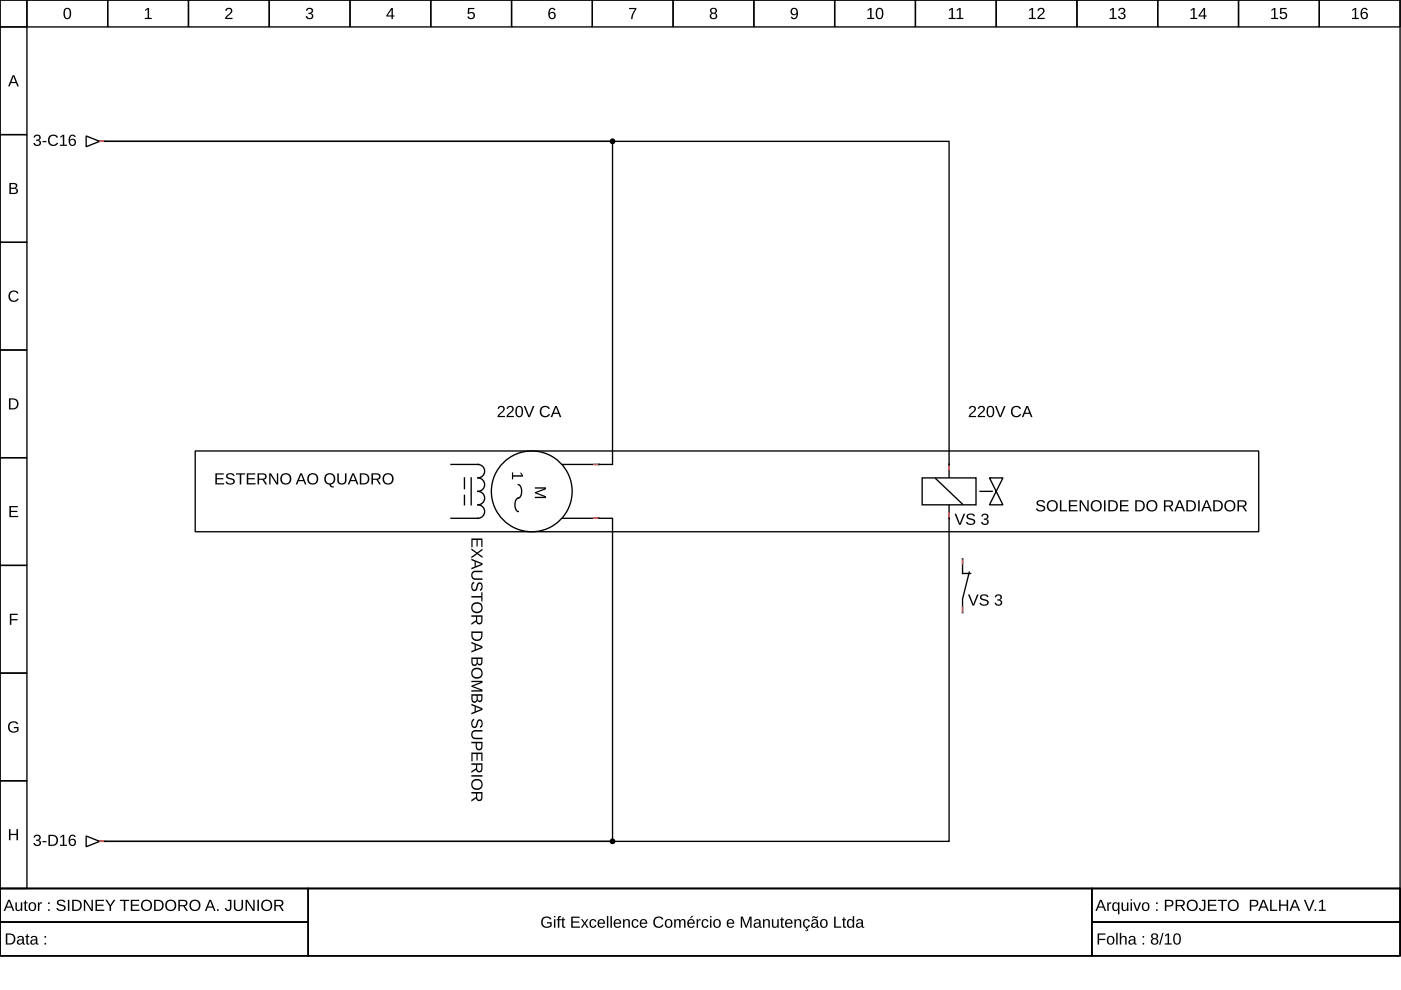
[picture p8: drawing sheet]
<svg xmlns="http://www.w3.org/2000/svg" width="297mm" height="210mm" viewBox="0 0 297 210" stroke-linecap="round" stroke-linejoin="round" font-family="sans-serif">
<g fill="none" stroke="#000" stroke-width=".29">
<path d="M0 0h296.8v188.4h-296.8zM0 0h5.7v5.7h-5.7zM5.7 0h17.1v5.7h-17.1zM22.8 0h17.2v5.7h-17.2zM40 0h17.1v5.7h-17.1zM57.1 0h17.1v5.7h-17.1zM74.2 0h17.1v5.7h-17.1zM91.3 0h17.2v5.7h-17.2zM108.5 0h17.1v5.7h-17.1zM125.6 0h17.1v5.7h-17.1zM142.7 0h17.1v5.7h-17.1zM159.8 0h17.2v5.7h-17.2z"/>
<path d="M177 0h17.1v5.7h-17.1zM194.1 0h17.1v5.7h-17.1zM211.2 0h17.1v5.7h-17.1zM228.3 0h17.2v5.7h-17.2zM245.5 0h17.1v5.7h-17.1zM262.6 0h17.1v5.7h-17.1zM279.7 0h17.1v5.7h-17.1zM0 5.7h5.7v22.8h-5.7zM0 28.5h5.7v22.9h-5.7zM18.3 28.8l2.8 1.2-2.8 1.1zM21.1 30h.9M0 51.4h5.7v22.8h-5.7z"/>
<path d="M0 74.2h5.7v22.8h-5.7zM0 97h5.7v22.9h-5.7zM41.4 95.6h225.5v17.1h-225.5zM95.6 98.5h5.7a1.43 1.43 0 0 1 1.5 1.4 1.43 1.43 0 0 1-1.5 1.4 1.43 1.43 0 0 1 1.5 1.5 1.43 1.43 0 0 1-1.5 1.4 1.43 1.43 0 0 1 1.5 1.4 1.43 1.43 0 0 1-1.5 1.4 1.43 1.43 0 0 1 1.5 1.5 1.43 1.43 0 0 1-1.5 1.4h-5.7M119.3 98.5h7.7M201.2 98.5v11.4M0 119.9h5.7v22.8h-5.7zM98.5 101.3v2.3M98.5 105v2M99.9 101.3v5.7M109.9 102.8a1.8 1.8 0 0 1-.4 3.1 1.89 1.89 0 0 0 .4 2.6M119.3 109.9h7.7"/>
<path d="M204.1 118.5v3.1h1.7M205.5 121.3l-1.4 5.7v2.9M0 142.7h5.7v22.8h-5.7zM0 165.5h5.7v22.9h-5.7zM18.3 177.2l2.8 1.2-2.8 1.1zM21.1 178.4h.9M0 188.4h296.8v14.3h-296.8zM0 188.4h65.4v7.1h-65.4zM0 195.5h65.4v7.2h-65.4zM65.4 188.4h166.1v14.3h-166.1zM231.5 188.4h65.3v7.1h-65.3zM231.5 195.5h65.3v7.2h-65.3z"/>
<circle cx="112.7" cy="104.2" r="8.6"/>
</g>
<g fill="#000">
<path d="M30.8 2.1l.5-.4h.3v2.1h.6v.2h-1.5v-.2h.6v-1.8l-.5 .4zM48 1.8a.76 .76 0 0 1 1.2 .2 .76 .76 0 0 1-.5 1.1l-.6 .7h1.2v.2h-1.6l.1-.4 .5-.5a.7 .7 0 0 0 .4-1.2l-.5 .1-.1 .3h-.3zM65.1 1.8a.69 .69 0 0 1 1-.1 .69 .69 0 0 1 0 1.1h-.2a.67 .67 0 0 1 .5 .9 .67 .67 0 0 1-1 .4l-.5-.5-.1-.2h.3a.48 .48 0 0 0 .7 .4 .48 .48 0 0 0 .2-.7l-.6-.1v-.3a.46 .46 0 0 0 .6-.2 .46 .46 0 0 0-.3-.6 .46 .46 0 0 0-.5 .4h-.3zM99.2 1.7h1.4v.2h-1.1v.8a.81 .81 0 0 1 1 .2 .81 .81 0 0 1-.1 1.1 .81 .81 0 0 1-1.1-.1l-.2-.4h.3a.53 .53 0 0 0 .8 .2 .53 .53 0 0 0 0-.8 .53 .53 0 0 0-.8 .1h-.3zM133.4 1.7h1.5l-.6 1.5-.2 .8h-.3l.1-.6 .7-1.5h-1.2zM2.1 61.9a1.18 1.18 0 0 1 1.8 .3l-.3 .1a.87 .87 0 0 0-1.3-.1 .87 .87 0 0 0 .1 1.3 .87 .87 0 0 0 1.3-.2l.3 .1a1.21 1.21 0 0 1-1.8 .4 1.21 1.21 0 0 1-.1-1.9zM2 107.3h1.8v.3h-1.5v.7h1.4v.3h-1.4v.8h1.5v.2h-1.8zM108.5 100.2h.3v.6h1.8l-.4-.6h.3l.4 .6v.3h-2.1v.5h-.3zM113.4 103.3h2.4v.4l-2.1 .8 2.1 .7v.4h-2.4v-.3h2.1l-2.1-.7v-.2l2.1-.8h-2.1zM2.1 130.1h1.7v.3h-1.4v.9h1.3v.2h-1.3v1h-.3zM2 153.2a1.23 1.23 0 0 1 1.9 .3l-.3 .1a.9 .9 0 0 0-1.3-.2 .9 .9 0 0 0-.2 1.2 1 1 0 0 0 1.5 .2v-.4h-.7v-.3h1v.8a1.29 1.29 0 0 1-1.8 .2 1.29 1.29 0 0 1-.1-1.9zM1.9 175.8h.3v1h1.3v-1h.3v2.3h-.3v-1h-1.3v1h-.3z"/>
<path d="M2.7 16h.3l1 2.3h-.3l-.3-.7h-1.1l-.2 .7h-.4zM2.9 16.2l-.5 1.2h.9z"/>
<path d="M13.8 1.8a.88 .88 0 0 1 1 .1 .88 .88 0 0 1 .3 1 .88 .88 0 0 1-.8 1.2 .88 .88 0 0 1-.8-1.2v-.7zM14 2a1.59 1.59 0 0 0 .1 1.8h.2a1.09 1.09 0 0 0 .4-1.5l-.3-.4z"/>
<path d="M83 1.7h.3v1.6h.3v.2h-.3v.5h-.3v-.5h-1.1v-.2zM83 2l-.8 1.3h.8z"/>
<path d="M116.6 1.8a.74 .74 0 0 1 1.2 .3l-.3 .1a.49 .49 0 0 0-.7-.3 .49 .49 0 0 0-.2 .6l-.1 .3a.77 .77 0 0 1 1.2 0 .77 .77 0 0 1-.1 1.2 .77 .77 0 0 1-1.1-.2l-.2-.5v-.8zM116.5 3.3a.5 .5 0 0 0 1 0 .5 .5 0 0 0-1 0z"/>
<path d="M150.7 1.8a.7 .7 0 0 1 1-.1 .7 .7 0 0 1 .1 1l-.2 .1a.69 .69 0 0 1 .4 .9 .69 .69 0 0 1-1 .4 .64 .64 0 0 1-.5-.6 .64 .64 0 0 1 .4-.7l-.3-.4zM150.8 2.3a.45 .45 0 0 0 .9 0 .45 .45 0 0 0-.9 0zM150.8 3.4a.5 .5 0 0 0 1 0 .5 .5 0 0 0-1 0z"/>
<path d="M167.8 1.9a.86 .86 0 0 1 1.1-.1 .86 .86 0 0 1 .3 1 .9 .9 0 0 1-.3 1.1 .9 .9 0 0 1-1.1 0l-.1-.3 .2-.1a.5 .5 0 0 0 .7 .3 .5 .5 0 0 0 .3-.6v-.3a.76 .76 0 0 1-1.2 .1 .76 .76 0 0 1 .1-1.1zM168 2a.54 .54 0 0 0 .1 .9 .54 .54 0 0 0 .8-.3 .54 .54 0 0 0-.5-.7z"/>
<path d="M184 2.1l.5-.4h.3v2.1h.6v.2h-1.5v-.2h.6v-1.8l-.5 .4zM186 1.8a.88 .88 0 0 1 1 .1 .88 .88 0 0 1 .3 1 .88 .88 0 0 1-.8 1.2 .88 .88 0 0 1-.8-1.2v-.7zM186.2 2a1.59 1.59 0 0 0 .1 1.8h.2a1.09 1.09 0 0 0 .4-1.5l-.3-.4z"/>
<path d="M201.2 2.1l.6-.4h.2v2.1h.6v.2h-1.5v-.2h.6v-1.8l-.5 .4zM202.9 2.1l.5-.4h.3v2.1h.6v.2h-1.5v-.2h.6v-1.8l-.5 .4z"/>
<path d="M218.2 2.1l.6-.4h.2v2.1h.6v.2h-1.5v-.2h.6v-1.8l-.5 .4zM220.2 1.8a.76 .76 0 0 1 1.2 .2 .76 .76 0 0 1-.4 1.1l-.7 .7h1.2v.2h-1.6l.1-.4 .6-.5a.7 .7 0 0 0 .3-1.2l-.5 .1-.1 .3h-.3z"/>
<path d="M235.3 2.1l.6-.4h.3v2.1h.5v.2h-1.4v-.2h.6v-1.8l-.6 .4zM237.3 1.8a.69 .69 0 0 1 1-.1 .69 .69 0 0 1 0 1.1h-.2a.67 .67 0 0 1 .5 .9 .67 .67 0 0 1-1 .4l-.5-.5-.1-.2h.3a.48 .48 0 0 0 .7 .4 .48 .48 0 0 0 .2-.7l-.6-.1v-.3a.46 .46 0 0 0 .7-.2 .46 .46 0 0 0-.4-.6 .46 .46 0 0 0-.5 .4h-.3z"/>
<path d="M252.5 2.1l.5-.4h.3v2.1h.6v.2h-1.5v-.2h.6v-1.8l-.5 .4zM255.2 1.7h.3v1.6h.3v.2h-.3v.5h-.3v-.5h-1.1v-.2zM255.2 2l-.8 1.3h.8z"/>
<path d="M269.6 2.1l.5-.4h.3v2.1h.6v.2h-1.5v-.2h.6v-1.8l-.5 .4zM271.4 1.7h1.4v.2h-1.1v.8a.81 .81 0 0 1 1.1 .2 .81 .81 0 0 1-.2 1.1 .81 .81 0 0 1-1.1-.1l-.2-.4h.3a.53 .53 0 0 0 .8 .2 .53 .53 0 0 0 .1-.8 .53 .53 0 0 0-.8 .1h-.3z"/>
<path d="M286.7 2.1l.6-.4h.2v2.1h.6v.2h-1.5v-.2h.6v-1.8l-.5 .4zM288.8 1.8a.74 .74 0 0 1 1.2 .3l-.3 .1a.49 .49 0 0 0-.6-.3 .49 .49 0 0 0-.3 .6v.3a.77 .77 0 0 1 1.1 0 .77 .77 0 0 1-.1 1.2 .77 .77 0 0 1-1.1-.2l-.2-.5v-.8zM288.7 3.3a.5 .5 0 0 0 1 0 .5 .5 0 0 0-1 0z"/>
<path d="M7.4 28.7a.69 .69 0 0 1 1-.1 .69 .69 0 0 1 0 1l-.3 .1a.67 .67 0 0 1 .6 .9 .67 .67 0 0 1-1 .3l-.6-.4v-.2h.3a.48 .48 0 0 0 .6 .4 .48 .48 0 0 0 .2-.7l-.6-.1v-.3a.46 .46 0 0 0 .7-.2 .46 .46 0 0 0-.3-.6 .46 .46 0 0 0-.6 .4h-.3zM9 29.9h.8v.3h-.8zM10.5 28.9a1.18 1.18 0 0 1 1.8 .2l-.3 .1a.87 .87 0 0 0-1.3 0 .87 .87 0 0 0 .1 1.2 .87 .87 0 0 0 1.3-.2l.2 .1a1.21 1.21 0 0 1-1.8 .4 1.21 1.21 0 0 1 0-1.8zM12.8 29l.5-.4h.3v2.1h.6v.2h-1.5v-.2h.6v-1.8l-.5 .3zM14.9 28.7a.74 .74 0 0 1 1.2 .3l-.3 .1a.49 .49 0 0 0-.7-.3 .49 .49 0 0 0-.2 .6l-.1 .3a.77 .77 0 0 1 1.2 0 .77 .77 0 0 1-.1 1.2 .77 .77 0 0 1-1.2-.2l-.1-.5v-.8zM14.8 30.1a.5 .5 0 0 0 1 0 .5 .5 0 0 0-1 0z"/>
<path d="M2 38.8a1.53 1.53 0 0 1 1.6 .3l.1 .5-.5 .3a.64 .64 0 0 1 .6 .8 .64 .64 0 0 1-.8 .4h-1zM2.3 39v.8h.8l.2-.2-.1-.5zM2.3 40v.9l1.1-.1a.42 .42 0 0 0-.2-.7z"/>
<path d="M1.9 84.5h.8a1.18 1.18 0 0 1 1.2 1.1 1.18 1.18 0 0 1-1.1 1.2h-.9zM2.2 84.7v1.9h.5a.97 .97 0 0 0 .9-1.3 .97 .97 0 0 0-1.4-.6z"/>
<path d="M99.9 114.2h2.4v1.8h-.3v-1.5h-.7v1.4h-.3v-1.4h-.8v1.5h-.3zM99.9 116.2l1.3 .9 1.1-.8v.4l-.9 .6 .9 .7v.3l-1.1-.8-1.3 .9v-.4l1.1-.7-1.1-.7zM99.9 118.5l2.4 .9v.4l-2.4 .9v-.3l.7-.3v-1l-.7-.3zM100.9 119.2v.8l1.2-.4zM100.2 121.2l.4-.2h1.7v.3h-1.5a.65 .65 0 0 0-.6 .7 .65 .65 0 0 0 .6 .6h1.5v.3h-1.5a1.01 1.01 0 0 1-.9-.6 1.01 1.01 0 0 1 .3-1.1zM100.2 123.5l.3-.1 .1 .3a.71 .71 0 0 0-.4 .7 .71 .71 0 0 0 .5 .6l.3-.6a.76 .76 0 0 1 .2-.7 .76 .76 0 0 1 .8-.1 1.07 1.07 0 0 1-.2 1.7l-.1-.3a.58 .58 0 0 0 .4-.7 .58 .58 0 0 0-.6-.5l-.2 .6a.72 .72 0 0 1-.8 .9 .72 .72 0 0 1-.6-.9zM99.9 126.4h2.1v-.8h.3v1.9h-.3v-.8h-2.1zM99.9 128.8a1.22 1.22 0 0 1 2.4 0 1.22 1.22 0 0 1-2.4 0zM100.4 128.2a.9 .9 0 0 0 .1 1.3 .9 .9 0 0 0 1.2-.1 .9 .9 0 0 0 .1-1.2l-.7-.2zM99.9 130.5h2.4v1.1a.68 .68 0 0 1-.5 .8 .68 .68 0 0 1-.8-.6l-1.1 .7v-.4l1-.6v-.7h-1zM101.2 130.8v.8a.44 .44 0 0 0 .4 .5 .44 .44 0 0 0 .4-.6v-.7zM99.9 133.9h2.4v.8a1.18 1.18 0 0 1-1.1 1.2 1.18 1.18 0 0 1-1.3-1.1zM100.2 134.2v.5a.97 .97 0 0 0 1.2 .9 .97 .97 0 0 0 .6-1.4zM99.9 136.1l2.4 .9v.4l-2.4 .9v-.3l.7-.2v-1.1l-.7-.3zM100.9 136.8v.9l1.2-.5zM99.9 139.4h2.4a1.53 1.53 0 0 1-.3 1.6l-.5 .1-.3-.5a.64 .64 0 0 1-.8 .6 .64 .64 0 0 1-.5-.8zM101.3 139.7l.1 .9 .4 .1 .2-.2v-.8zM100.2 139.7l.1 1.1a.42 .42 0 0 0 .7-.2v-.9zM99.9 142.7a1.22 1.22 0 0 1 2.4 0 1.22 1.22 0 0 1-2.4 0zM100.4 142.1a.9 .9 0 0 0 .1 1.2 .9 .9 0 0 0 1.2 0 .9 .9 0 0 0 .1-1.2l-.7-.2zM99.9 144.3h2.4v.5l-2 .7 2 .7v.4h-2.4v-.3l2.1 .1-2.1-.8v-.2l2.1-.8h-2.1zM99.9 147.2h2.4a1.53 1.53 0 0 1-.3 1.6l-.5 .1-.3-.5a.64 .64 0 0 1-.8 .6 .64 .64 0 0 1-.5-.8zM101.3 147.5l.1 .9 .4 .1 .2-.2v-.8zM100.2 147.5l.1 1.1a.42 .42 0 0 0 .7-.2v-.9zM99.9 149.2l2.4 1v.3l-2.4 1v-.4l.7-.2v-1.1l-.7-.3zM100.9 149.9v.9l1.2-.5zM100.2 152.5l.3-.1 .1 .3a.71 .71 0 0 0-.4 .7 .71 .71 0 0 0 .5 .6l.3-.5a.76 .76 0 0 1 .2-.8 .76 .76 0 0 1 .8-.1 1.07 1.07 0 0 1-.2 1.7l-.1-.3a.58 .58 0 0 0 .4-.6 .58 .58 0 0 0-.6-.5l-.2 .6a.72 .72 0 0 1-.8 .9 .72 .72 0 0 1-.6-1zM100.2 155l.4-.2h1.7v.3h-1.5a.65 .65 0 0 0-.6 .7 .65 .65 0 0 0 .6 .6h1.5v.3h-1.5a1.01 1.01 0 0 1-.9-.6 1.01 1.01 0 0 1 .3-1.1zM99.9 157.3h2.4a2.06 2.06 0 0 1-.2 1.6 .73 .73 0 0 1-.8 .1 .73 .73 0 0 1-.4-.7v-.7h-1zM101.1 157.6l.1 .9a.47 .47 0 0 0 .8 0v-.9zM99.9 159.6h2.4v1.7h-.3v-1.4h-.7v1.3h-.3v-1.3h-.8v1.5h-.3zM99.9 161.8h2.4v1.2a.68 .68 0 0 1-.5 .8 .68 .68 0 0 1-.8-.6l-1.1 .7v-.4l1-.6v-.7h-1zM101.2 162.2v.7a.44 .44 0 0 0 .4 .6 .44 .44 0 0 0 .4-.6v-.7zM99.9 164.4h2.4v.3h-2.4zM99.9 166.3a1.22 1.22 0 0 1 2.4 0 1.22 1.22 0 0 1-2.4 0zM100.4 165.7a.9 .9 0 0 0 .1 1.2 .9 .9 0 0 0 1.2 0 .9 .9 0 0 0 .1-1.2l-.7-.2zM99.9 167.9h2.4v1.1a.68 .68 0 0 1-.5 .9 .68 .68 0 0 1-.8-.6l-1.1 .7v-.4l1-.6v-.8h-1zM101.2 168.2v.8a.44 .44 0 0 0 .4 .5 .44 .44 0 0 0 .4-.5v-.8z"/>
<path d="M205.2 126h.4l.8 2.1 .8-2.1h.3l-1 2.4h-.3zM207.9 126.3a1.07 1.07 0 0 1 1.7 .3h-.3a.58 .58 0 0 0-.7-.4 .58 .58 0 0 0-.5 .6l.6 .2a.72 .72 0 0 1 .9 .8 .72 .72 0 0 1-.9 .6 .87 .87 0 0 1-1-.6h.3a.71 .71 0 0 0 .7 .4 .71 .71 0 0 0 .6-.5l-.6-.4a.76 .76 0 0 1-.7-.2 .76 .76 0 0 1-.1-.8zM211.1 126.2a.69 .69 0 0 1 1.1-.1 .69 .69 0 0 1-.1 1l-.2 .1a.67 .67 0 0 1 .6 .9 .67 .67 0 0 1-1 .3l-.6-.4v-.2h.3a.48 .48 0 0 0 .6 .4 .48 .48 0 0 0 .2-.8l-.6-.1v-.2a.46 .46 0 0 0 .7-.3 .46 .46 0 0 0-.3-.6 .46 .46 0 0 0-.6 .4h-.3z"/>
<path d="M7.4 177.1a.69 .69 0 0 1 1-.1 .69 .69 0 0 1 0 1.1h-.3a.67 .67 0 0 1 .6 .9 .67 .67 0 0 1-1 .4l-.6-.5v-.2h.3a.48 .48 0 0 0 .6 .4 .48 .48 0 0 0 .2-.7l-.6-.1v-.3a.46 .46 0 0 0 .7-.2 .46 .46 0 0 0-.3-.6 .46 .46 0 0 0-.6 .4h-.3zM9 178.3h.8v.3h-.8zM10.3 177h.8a1.18 1.18 0 0 1 1.2 1.1 1.18 1.18 0 0 1-1.1 1.2h-.9zM10.6 177.2v1.9h.5a.97 .97 0 0 0 .9-1.2 .97 .97 0 0 0-1.4-.7zM12.8 177.4l.5-.4h.3v2.1h.6v.2h-1.5v-.2h.6v-1.8l-.5 .4zM14.9 177.1a.74 .74 0 0 1 1.2 .3l-.3 .1a.49 .49 0 0 0-.7-.2 .49 .49 0 0 0-.2 .6l-.1 .2a.77 .77 0 0 1 1.2 .1 .77 .77 0 0 1-.1 1.1 .77 .77 0 0 1-1.2-.2l-.1-.5v-.8zM14.8 178.6a.5 .5 0 0 0 1 0 .5 .5 0 0 0-1 0z"/>
<path d="M1.7 190.8h.4l.9 2.3h-.3l-.3-.7h-1l-.3 .7h-.3zM1.9 191l-.4 1.2h.8zM3.3 191.3h.3v1.2a.44 .44 0 0 0 .5 .5 .44 .44 0 0 0 .3-.6v-1.1h.3v1.8h-.3v-.3a.61 .61 0 0 1-.7 .4 .61 .61 0 0 1-.4-.7zM5.3 190.9h.2v.4h.3v.2h-.3v1.2l.1 .2h.3v.2h-.5l-.1-.1-.1-1.5h-.2v-.2h.2zM6.2 191.5a.91 .91 0 0 1 1.5 .6 .91 .91 0 0 1-1.1 1l-.4-.2-.1-.4zM6.6 191.6a.71 .71 0 0 0-.3 .9 .71 .71 0 0 0 .8 .4 .82 .82 0 0 0-.2-1.4zM8 191.3h.3v.4l.2-.3 .4-.1v.3h-.3l-.2 .3-.1 1.2h-.3zM10.2 191.3h.3v.4h-.3zM10.2 192.8h.3v.3h-.3zM12.2 191a1.07 1.07 0 0 1 1.7 .3h-.4a.58 .58 0 0 0-.6-.3 .58 .58 0 0 0-.5 .5l.6 .3a.72 .72 0 0 1 .9 .7 .72 .72 0 0 1-1 .7 .87 .87 0 0 1-1-.6l.4-.1a.71 .71 0 0 0 .7 .4 .71 .71 0 0 0 .6-.5l-.6-.3a.76 .76 0 0 1-.7-.3 .76 .76 0 0 1-.1-.8zM14.4 190.8h.3v2.3h-.3zM15.3 190.8h.8a1.18 1.18 0 0 1 1.2 1.1 1.18 1.18 0 0 1-1.1 1.2h-.9zM15.6 191v1.9h.6a.97 .97 0 0 0 .8-1.3 .97 .97 0 0 0-1.4-.6zM17.8 190.8h.3l1.3 2v-2h.3v2.3h-.4l-1.3-2 .1 2h-.3zM20.2 190.8h1.8v.2h-1.4v.8h1.3v.3h-1.3v.8h1.5v.2h-1.9zM22.3 190.8h.4l.7 1.1 .7-1.1h.4l-1 1.4v.9h-.3v-.9zM25.4 190.8h2v.2h-.8v2.1h-.4v-2.1h-.8zM27.7 190.8h1.8v.2h-1.4v.8h1.3v.3h-1.3v.8h1.5v.2h-1.9zM29.8 192a1.22 1.22 0 0 1 2.4 0 1.22 1.22 0 0 1-2.4 0zM30.4 191.3a.92 .92 0 0 0 0 1.3 .92 .92 0 0 0 1.4-.1 .92 .92 0 0 0-.1-1.3 .92 .92 0 0 0-1.3 .1zM32.7 190.8h.8a1.18 1.18 0 0 1 1.2 1.1 1.18 1.18 0 0 1-1.1 1.2h-.9zM33 191v1.9h.5a.97 .97 0 0 0 .9-1.3 .97 .97 0 0 0-1.4-.6zM34.9 192a1.25 1.25 0 0 1 2.5 0 1.25 1.25 0 0 1-2.5 0zM35.6 191.3a.92 .92 0 0 0 0 1.3 .92 .92 0 0 0 1.3-.1 .92 .92 0 0 0-.1-1.3 .92 .92 0 0 0-1.2 .1zM37.8 190.8h1.1a.68 .68 0 0 1 .8 .5 .68 .68 0 0 1-.5 .8l.6 1h-.3l-.6-.9h-.8v.9h-.3zM38.1 191v.9h.8a.44 .44 0 0 0 .5-.4 .44 .44 0 0 0-.5-.5zM40.1 192a1.22 1.22 0 0 1 2.4 0 1.22 1.22 0 0 1-2.4 0zM40.7 191.3a.92 .92 0 0 0 0 1.3 .92 .92 0 0 0 1.4-.1 .92 .92 0 0 0-.2-1.3 .92 .92 0 0 0-1.2 .1zM44.4 190.8h.4l.9 2.3h-.3l-.3-.7h-1.1l-.2 .7h-.4zM44.6 191l-.5 1.2h.9zM46 192.8h.3v.3h-.3zM48.3 190.8h.8v1.6a.71 .71 0 0 1-.7 .8 .71 .71 0 0 1-.7-.7h.3a.39 .39 0 0 0 .4 .4 .39 .39 0 0 0 .3-.5v-1.4h-.4zM49.6 190.8h.3v1.5a.65 .65 0 0 0 .7 .6 .65 .65 0 0 0 .6-.7v-1.4h.3v1.4a.98 .98 0 0 1-.9 1 .98 .98 0 0 1-1-.9zM52.1 190.8h.3l1.3 2v-2h.3v2.3h-.4l-1.3-2 .1 2h-.3zM54.6 190.8h.3v2.3h-.3zM55.3 192a1.22 1.22 0 0 1 2.4 0 1.22 1.22 0 0 1-2.4 0zM55.9 191.3a.92 .92 0 0 0 0 1.3 .92 .92 0 0 0 1.4-.1 .92 .92 0 0 0-.1-1.3 .92 .92 0 0 0-1.3 .1zM58.2 190.8h1.1a.68 .68 0 0 1 .8 .5 .68 .68 0 0 1-.6 .8l.7 1h-.4l-.6-.9h-.7v.9h-.3zM58.5 191v.9h.7a.44 .44 0 0 0 .6-.4 .44 .44 0 0 0-.6-.5z"/>
<path d="M1.2 197.9h.8a1.18 1.18 0 0 1 1.3 1.1 1.18 1.18 0 0 1-1.2 1.3h-.9zM1.6 198.2v1.8h.5a.97 .97 0 0 0 .8-1.2 .97 .97 0 0 0-1.3-.6zM3.9 198.5a.72 .72 0 0 1 .7-.1 .72 .72 0 0 1 .5 .6v.9l.2 .2v.2h-.4l-.1-.4a.61 .61 0 0 1-.8 .5 .61 .61 0 0 1-.4-.8 .61 .61 0 0 1 .7-.4h.5a.41 .41 0 0 0-.3-.5 .41 .41 0 0 0-.5 .2h-.4zM4 199.5a.4 .4 0 0 0 .1 .6 .4 .4 0 0 0 .6-.3l.1-.4zM5.7 198.1h.2v.4h.3v.2h-.3v1.1l.1 .2h.3v.3h-.6l-.1-.2v-1.4h-.2v-.2h.2zM6.7 198.5a.72 .72 0 0 1 .8-.1 .72 .72 0 0 1 .4 .6v.9l.3 .2v.2h-.4l-.2-.4a.61 .61 0 0 1-.7 .5 .61 .61 0 0 1-.5-.8 .61 .61 0 0 1 .8-.4h.4a.41 .41 0 0 0-.3-.5 .41 .41 0 0 0-.5 .2h-.3zM6.9 199.5a.4 .4 0 0 0 .1 .6 .4 .4 0 0 0 .5-.3l.1-.4zM9.4 198.5h.4v.3h-.4zM9.4 199.9h.4v.4h-.4z"/>
<path d="M115 194.6a1.23 1.23 0 0 1 1.9 .3l-.3 .1a.9 .9 0 0 0-1.3-.3 .9 .9 0 0 0-.1 1.3 1 1 0 0 0 1.5 .2v-.4h-.7v-.3h1v.8a1.29 1.29 0 0 1-1.9 .2 1.29 1.29 0 0 1-.1-1.9zM117.4 194.2h.4v.3h-.4zM117.4 194.9h.4v1.8h-.4zM118.4 194.3l.5-.1v.3l-.3 .1v.3h.3v.2h-.3v1.6h-.3v-1.6h-.3v-.2h.3zM119.3 194.5h.2v.4h.3v.2h-.3v1.2l.1 .2h.3v.2h-.6l-.1-.2v-1.4h-.2v-.2h.2zM121.1 194.3h1.8v.3h-1.5v.8h1.4v.2h-1.4v.8h1.6v.3h-1.9zM123.2 194.9h.3l.5 .7 .4-.7h.3l-.6 .9 .7 .9h-.3l-.5-.7-.5 .7h-.3l.6-.9zM125.2 195.1a.74 .74 0 0 1 1.2 .3h-.3a.46 .46 0 0 0-.6-.3 .46 .46 0 0 0-.2 .7 .47 .47 0 0 0 .2 .6 .47 .47 0 0 0 .6-.3l.3 .1a.8 .8 0 0 1-1.1 .5 .8 .8 0 0 1-.3-1.2zM126.9 195.1a.82 .82 0 0 1 1-.2 .82 .82 0 0 1 .4 1h-1.3a.53 .53 0 0 0 .3 .6 .53 .53 0 0 0 .7-.3l.2 .1a.9 .9 0 0 1-1.2 .3 .9 .9 0 0 1-.2-1.3zM127.1 195.2l-.1 .4h1l-.3-.5zM128.7 194.2h.3v2.5h-.3zM129.4 194.2h.3v2.5h-.3zM130.3 195.1a.82 .82 0 0 1 1-.2 .82 .82 0 0 1 .4 1h-1.3a.53 .53 0 0 0 .3 .6 .53 .53 0 0 0 .7-.3l.3 .1a.9 .9 0 0 1-1.3 .3 .9 .9 0 0 1-.2-1.3zM130.6 195.2l-.2 .4h1l-.3-.5zM132.1 194.9h.3v.3a.61 .61 0 0 1 .7-.3 .61 .61 0 0 1 .4 .6v1.2h-.3v-1.1a.44 .44 0 0 0-.4-.5 .44 .44 0 0 0-.4 .6v1h-.3zM134.1 195.1a.74 .74 0 0 1 1.3 .3h-.3a.46 .46 0 0 0-.7-.3 .46 .46 0 0 0-.2 .7 .47 .47 0 0 0 .3 .6 .47 .47 0 0 0 .6-.3l.3 .1a.8 .8 0 0 1-1.1 .5 .8 .8 0 0 1-.4-1.2zM135.8 195.1a.82 .82 0 0 1 1-.2 .82 .82 0 0 1 .4 1h-1.3a.53 .53 0 0 0 .4 .6 .53 .53 0 0 0 .6-.3l.3 .1a.9 .9 0 0 1-1.3 .3 .9 .9 0 0 1-.2-1.3zM136.1 195.2l-.2 .4h1l-.3-.5zM138.8 194.6a1.18 1.18 0 0 1 1.9 .3l-.3 .1a.87 .87 0 0 0-1.3-.1 .87 .87 0 0 0 0 1.3 .87 .87 0 0 0 1.3-.2l.3 .1a1.21 1.21 0 0 1-1.8 .4 1.21 1.21 0 0 1-.1-1.9zM141.2 195.1a.91 .91 0 0 1 1.4 .5 .91 .91 0 0 1-1.1 1.1l-.4-.2-.1-.4zM141.5 195.2a.71 .71 0 0 0-.3 .8 .71 .71 0 0 0 .8 .4 .82 .82 0 0 0-.2-1.3zM142.9 194.9h.3v.3a.56 .56 0 0 1 .5-.3 .56 .56 0 0 1 .6 .3 .56 .56 0 0 1 .6-.3 .56 .56 0 0 1 .4 .6v1.2h-.3v-1.4a.4 .4 0 0 0-.5-.2 .4 .4 0 0 0-.2 .6v1h-.3v-1.4a.4 .4 0 0 0-.5-.2 .4 .4 0 0 0-.3 .6v1h-.3zM145.9 195.1a.82 .82 0 0 1 1-.2 .82 .82 0 0 1 .4 1h-1.3a.53 .53 0 0 0 .3 .6 .53 .53 0 0 0 .7-.3l.3 .1a.9 .9 0 0 1-1.3 .3 .9 .9 0 0 1-.2-1.3zM146.2 195.2l-.2 .4h1l-.3-.5zM146.7 194.2h.3l-.7 .5zM147.7 194.9h.3v.4l.2-.4h.3v.3h-.3l-.2 .2v1.3h-.3zM148.9 195.1a.74 .74 0 0 1 1.3 .3h-.3a.46 .46 0 0 0-.6-.3 .46 .46 0 0 0-.2 .7 .47 .47 0 0 0 .2 .6 .47 .47 0 0 0 .6-.3l.3 .1a.8 .8 0 0 1-1.1 .5 .8 .8 0 0 1-.3-1.2zM150.5 194.2h.3v.3h-.3zM150.5 194.9h.3v1.8h-.3zM151.4 195.1a.91 .91 0 0 1 1.4 .5 .91 .91 0 0 1-1 1.1l-.4-.2-.2-.4zM151.7 195.2a.71 .71 0 0 0-.2 .8 .71 .71 0 0 0 .8 .4 .82 .82 0 0 0-.3-1.3zM154.3 195.1a.82 .82 0 0 1 1-.2 .82 .82 0 0 1 .4 1h-1.3a.53 .53 0 0 0 .3 .6 .53 .53 0 0 0 .7-.3l.2 .1a.9 .9 0 0 1-1.3 .3 .9 .9 0 0 1-.1-1.3zM154.5 195.2l-.1 .4h1l-.3-.5zM157.1 194.3h.4l.7 2.1 .7-2.1h.5v2.4h-.3v-2.1l-.8 2.1h-.2l-.8-2.1v2.1h-.2zM160.1 195a.72 .72 0 0 1 .7-.1 .72 .72 0 0 1 .5 .6v.9l.2 .1v.2h-.3l-.2-.3a.61 .61 0 0 1-.8 .4 .61 .61 0 0 1-.4-.8 .61 .61 0 0 1 .8-.4h.4a.41 .41 0 0 0-.3-.5 .41 .41 0 0 0-.5 .3l-.3-.1zM160.2 195.9a.4 .4 0 0 0 .1 .7 .4 .4 0 0 0 .6-.4l.1-.4zM161.8 194.9h.2l.1 .3a.61 .61 0 0 1 .7-.3 .61 .61 0 0 1 .4 .6v1.2h-.3v-1.1a.44 .44 0 0 0-.5-.5 .44 .44 0 0 0-.3 .6v1h-.3zM163.7 194.9h.3v1.1a.44 .44 0 0 0 .4 .5 .44 .44 0 0 0 .4-.6v-1h.3v1.8h-.3v-.3a.61 .61 0 0 1-.7 .3 .61 .61 0 0 1-.4-.6zM165.7 194.5h.2v.4h.3v.2h-.3v1.2l.1 .2h.3v.2h-.5l-.2-.2v-1.4h-.2v-.2h.2zM166.6 195.1a.82 .82 0 0 1 1-.2 .82 .82 0 0 1 .4 1h-1.2a.53 .53 0 0 0 .3 .6 .53 .53 0 0 0 .6-.3l.3 .1a.9 .9 0 0 1-1.3 .3 .9 .9 0 0 1-.2-1.3zM166.9 195.2l-.1 .4h.9l-.3-.5zM168.4 194.9h.3v.3a.61 .61 0 0 1 .7-.3 .61 .61 0 0 1 .5 .6v1.2h-.3v-1.1a.44 .44 0 0 0-.5-.5 .44 .44 0 0 0-.4 .6v1h-.3zM170.4 195.1a.74 .74 0 0 1 1.3 .3h-.3a.46 .46 0 0 0-.6-.3 .46 .46 0 0 0-.2 .7 .47 .47 0 0 0 .2 .6 .47 .47 0 0 0 .6-.3l.3 .1a.8 .8 0 0 1-1.1 .5 .8 .8 0 0 1-.3-1.2zM170.9 196.7h.2l-.1 .2 .4 .2-.2 .3h-.5v-.1l.4-.2-.3-.1zM172.3 195a.72 .72 0 0 1 .7-.1 .72 .72 0 0 1 .4 .6l.1 .9 .2 .1v.2h-.4l-.1-.3a.61 .61 0 0 1-.8 .4 .61 .61 0 0 1-.4-.8 .61 .61 0 0 1 .7-.4h.4a.41 .41 0 0 0-.2-.5 .41 .41 0 0 0-.5 .3l-.4-.1zM172.4 195.9a.4 .4 0 0 0 .1 .7 .4 .4 0 0 0 .6-.4v-.4zM172.3 194.4l.3-.1 .4 .1 .4-.2-.1 .3a.53 .53 0 0 1-.8 0l-.3 .2zM174.1 195.1a.91 .91 0 0 1 1.4 .5 .91 .91 0 0 1-1.1 1.1l-.3-.2-.2-.4zM174.4 195.2a.71 .71 0 0 0-.3 .8 .71 .71 0 0 0 .9 .4 .82 .82 0 0 0-.3-1.3zM176.9 194.3h.3v2.1h1.2v.3h-1.5zM178.8 194.5h.2v.4h.4v.2h-.4v1.2l.1 .2h.3v.2h-.5l-.1-.2-.1-1.4h-.2v-.2h.2zM179.7 195.1l.5-.2 .6 .3v-1h.3v2.5h-.3v-.3a.69 .69 0 0 1-.9 .3 .69 .69 0 0 1-.3-.9zM180 195.2a.88 .88 0 0 0 .3 1.3 .75 .75 0 0 0 .5-.7 .75 .75 0 0 0-.5-.7zM181.8 195a.72 .72 0 0 1 .7-.1 .72 .72 0 0 1 .5 .6v.9l.2 .1v.2h-.3l-.2-.3a.61 .61 0 0 1-.8 .4 .61 .61 0 0 1-.4-.8 .61 .61 0 0 1 .8-.4h.4a.41 .41 0 0 0-.3-.5 .41 .41 0 0 0-.5 .3l-.3-.1zM181.9 195.9a.4 .4 0 0 0 .1 .7 .4 .4 0 0 0 .6-.4l.1-.4z"/>
<path d="M232.7 197.9h1.7v.3h-1.4v.9h1.3v.2h-1.3v1h-.3zM234.9 198.7a.91 .91 0 0 1 1.4 .5 .91 .91 0 0 1-1.1 1.1l-.3-.2-.2-.5zM235.2 198.7a.71 .71 0 0 0-.3 .9 .71 .71 0 0 0 .9 .4 .82 .82 0 0 0-.3-1.4zM236.7 197.8h.3v2.5h-.3zM237.4 197.8h.3v1a.61 .61 0 0 1 .7-.4 .61 .61 0 0 1 .5 .7v1.2h-.3v-1.2a.43 .43 0 0 0-.5-.5 .43 .43 0 0 0-.4 .6v1.1h-.3zM239.5 198.5a.72 .72 0 0 1 .8-.1 .72 .72 0 0 1 .4 .6v.9l.3 .2v.2h-.4l-.2-.4a.61 .61 0 0 1-.7 .5 .61 .61 0 0 1-.5-.8 .61 .61 0 0 1 .8-.4h.4a.41 .41 0 0 0-.3-.5 .41 .41 0 0 0-.5 .2h-.3zM239.7 199.5a.4 .4 0 0 0 .1 .6 .4 .4 0 0 0 .5-.3l.1-.4zM242.3 198.5h.3v.3h-.3zM242.3 199.9h.3v.4h-.3zM244.2 198a.7 .7 0 0 1 1.1 0 .7 .7 0 0 1 0 1h-.2a.69 .69 0 0 1 .4 1 .69 .69 0 0 1-.9 .3 .64 .64 0 0 1-.6-.6 .64 .64 0 0 1 .5-.7l-.4-.3zM244.4 198.5a.44 .44 0 0 0 .8 0 .44 .44 0 0 0-.8 0zM244.3 199.6a.5 .5 0 0 0 1 0 .5 .5 0 0 0-1 0zM246.4 197.8h.3l-.7 2.5h-.3zM247 198.3l.6-.4h.3v2.1h.5v.3h-1.4v-.3h.6v-1.8l-.6 .4zM249.1 198a.88 .88 0 0 1 1 .1 .88 .88 0 0 1 .3 1 .88 .88 0 0 1-.8 1.2 .88 .88 0 0 1-.9-1.2l.1-.7zM249.3 198.2a1.59 1.59 0 0 0 .1 1.8l.2 .1a1.09 1.09 0 0 0 .4-1.6l-.3-.4z"/>
<path d="M233.2 190.8h.4l.9 2.3h-.3l-.3-.7h-1l-.3 .7h-.4zM233.4 191l-.5 1.2h.9zM234.8 191.3h.2l.1 .4 .1-.3 .4-.1v.3h-.3l-.2 .3v1.2h-.3zM236 191.5l.5-.2 .5 .3 .1-.3h.2v2.5h-.3v-1a.69 .69 0 0 1-.8 .3 .69 .69 0 0 1-.4-.9zM236.2 191.7a.88 .88 0 0 0 .3 1.2 .75 .75 0 0 0 .6-.7 .75 .75 0 0 0-.5-.7zM237.8 191.3h.3v1.2a.44 .44 0 0 0 .5 .5 .44 .44 0 0 0 .3-.6v-1.1h.3v1.8h-.2l-.1-.3a.61 .61 0 0 1-.7 .4 .61 .61 0 0 1-.4-.7zM239.7 190.7h.3v.2h-.3zM239.7 191.3h.3v1.8h-.3zM240.2 191.3h.4l.5 1.6 .5-1.6h.3l-.6 1.8h-.4zM242.3 191.5a.91 .91 0 0 1 1.4 .6 .91 .91 0 0 1-1.1 1l-.3-.2-.2-.4zM242.6 191.6a.71 .71 0 0 0-.2 .9 .71 .71 0 0 0 .8 .4 .82 .82 0 0 0-.3-1.4zM245.1 191.3h.3v.4h-.3zM245.1 192.8h.3v.3h-.3zM247 190.8a2.06 2.06 0 0 1 1.6 .2 .73 .73 0 0 1 .1 .8 .73 .73 0 0 1-.7 .4h-.7v.9h-.3zM247.3 191v1l.9-.1a.47 .47 0 0 0 0-.8zM249.3 190.8h1.1a.68 .68 0 0 1 .8 .5 .68 .68 0 0 1-.6 .8l.7 1h-.4l-.6-.9h-.7v.9h-.3zM249.6 191v.9h.8a.44 .44 0 0 0 .5-.4 .44 .44 0 0 0-.6-.5zM251.5 192a1.25 1.25 0 0 1 2.5 0 1.25 1.25 0 0 1-2.5 0zM252.2 191.3a.92 .92 0 0 0-.1 1.3 .92 .92 0 0 0 1.4-.1 .92 .92 0 0 0-.1-1.3 .92 .92 0 0 0-1.2 .1zM254.8 190.8h.8v1.6a.71 .71 0 0 1-.7 .8 .71 .71 0 0 1-.7-.7h.3a.39 .39 0 0 0 .4 .4 .39 .39 0 0 0 .4-.5v-1.4h-.5zM256.1 190.8h1.8v.2h-1.5v.8h1.4v.3h-1.4v.8h1.6v.2h-1.9zM258.2 190.8h1.9v.2h-.8v2.1h-.3v-2.1h-.8zM260.2 192a1.22 1.22 0 0 1 2.4 0 1.22 1.22 0 0 1-2.4 0zM260.8 191.3a.92 .92 0 0 0 0 1.3 .92 .92 0 0 0 1.4-.1 .92 .92 0 0 0-.1-1.3 .92 .92 0 0 0-1.3 .1zM265 190.8a2.06 2.06 0 0 1 1.6 .2 .73 .73 0 0 1 .1 .8 .73 .73 0 0 1-.7 .4h-.7v.9h-.3zM265.3 191v1l.9-.1a.47 .47 0 0 0 0-.8zM267.7 190.8h.4l.9 2.3h-.3l-.3-.7h-1.1l-.2 .7h-.4zM267.9 191l-.5 1.2h.9zM269.3 190.8h.3v2.1h1.2v.2h-1.5zM271.2 190.8h.3v1h1.3v-1h.3v2.3h-.3v-1.1h-1.3v1.1h-.3zM274.4 190.8h.3l1 2.3h-.4l-.2-.7h-1.1l-.3 .7h-.3zM274.5 191l-.4 1.2h.9zM276.4 190.8h.4l.8 2.1 .8-2.1h.3l-1 2.3h-.3zM278.7 192.8h.3v.3h-.3zM279.7 191.2l.5-.4h.3v2.1h.6v.2h-1.5v-.2h.6v-1.8l-.5 .3z"/>
</g>
<path d="M21.1 30h1.2M125.9 98.5h1.1M125.9 109.9h1.1M204.1 118.5v1.1M204.1 128.7v1.2M21.1 178.4h1.2" fill="none" stroke="#f00" stroke-width=".29"/>
<path d="M22.3 30h.1M127 98.5h.1M127 109.9h.1M204.1 118.5h.1M204.1 129.9h.1M22.3 178.4h.1" fill="none" stroke="#00f" stroke-width=".29"/>
<path d="M195.5 101.3h11.4v5.7h-11.4z" fill-rule="evenodd" fill="#fff" stroke="#000" stroke-width=".29"/>
<path d="M127 98.5h2.9v-68.5h-107.6h178.9v68.5M127 109.9h2.9v68.5h-107.6h178.9v-68.5M198.4 101.5l5.7 5.4M207.8 104.2h2.6M209.8 101.3h2.8l-2.8 5.7h2.8z" fill="none" stroke="#000" stroke-width=".29"/>
<g fill="#000">
<path d="M105.7 86.2a.76 .76 0 0 1 1.2 .2 .76 .76 0 0 1-.4 1.1l-.7 .7h1.3v.2h-1.6l.1-.4 .5-.5a.7 .7 0 0 0 .4-1.2l-.5 .1-.2 .3h-.3zM107.7 86.2a.76 .76 0 0 1 1.1 .2 .76 .76 0 0 1-.4 1.1l-.7 .7h1.3v.2h-1.6l.1-.4 .5-.5a.7 .7 0 0 0 .4-1.2l-.5 .1-.2 .3h-.3zM109.6 86.2a.88 .88 0 0 1 1 .1 .88 .88 0 0 1 .3 1 .88 .88 0 0 1-.8 1.2 .88 .88 0 0 1-.8-1.2l.1-.7zM109.8 86.4a1.59 1.59 0 0 0 .1 1.8h.2a1.09 1.09 0 0 0 .4-1.5l-.2-.4zM111 86.1h.4l.8 2.1 .8-2.1h.3l-1 2.3h-.3zM114.7 86.4a1.18 1.18 0 0 1 1.9 .2l-.3 .1a.87 .87 0 0 0-1.3 0 .87 .87 0 0 0 .1 1.3 .87 .87 0 0 0 1.3-.3l.2 .2a1.21 1.21 0 0 1-1.8 .3 1.21 1.21 0 0 1-.1-1.8zM117.7 86.1h.4l.9 2.3h-.3l-.3-.6h-1.1l-.2 .6h-.4zM117.9 86.3l-.5 1.2h.9z"/>
<path d="M205.6 86.2a.76 .76 0 0 1 1.2 .2 .76 .76 0 0 1-.4 1.1l-.7 .7h1.3v.2h-1.6l.1-.4 .5-.5a.7 .7 0 0 0 .4-1.2l-.5 .1-.2 .3h-.3zM207.6 86.2a.76 .76 0 0 1 1.1 .2 .76 .76 0 0 1-.4 1.1l-.7 .7h1.3v.2h-1.6l.1-.4 .5-.5a.7 .7 0 0 0 .4-1.2l-.5 .1-.2 .3h-.3zM209.5 86.2a.88 .88 0 0 1 1 .1 .88 .88 0 0 1 .3 1 .88 .88 0 0 1-.8 1.2 .88 .88 0 0 1-.8-1.2l.1-.7zM209.7 86.4a1.59 1.59 0 0 0 .1 1.8h.2a1.09 1.09 0 0 0 .4-1.5l-.2-.4zM210.9 86.1h.4l.8 2.1 .8-2.1h.3l-1 2.3h-.3zM214.6 86.4a1.18 1.18 0 0 1 1.9 .2l-.3 .1a.87 .87 0 0 0-1.3 0 .87 .87 0 0 0 .1 1.3 .87 .87 0 0 0 1.2-.3l.3 .2a1.21 1.21 0 0 1-1.8 .3 1.21 1.21 0 0 1-.1-1.8zM217.6 86.1h.4l.9 2.3h-.3l-.3-.6h-1.1l-.2 .6h-.4zM217.8 86.3l-.5 1.2h.9z"/>
<path d="M45.7 100.4h1.8v.2h-1.5v.8h1.4v.2h-1.4v.9h1.5v.2h-1.8zM48 100.6a1.07 1.07 0 0 1 1.7 .3h-.3a.58 .58 0 0 0-.6-.4 .58 .58 0 0 0-.5 .6l.6 .3a.72 .72 0 0 1 .9 .7 .72 .72 0 0 1-1 .6 .87 .87 0 0 1-1-.6h.3a.71 .71 0 0 0 .7 .4 .71 .71 0 0 0 .7-.5l-.6-.3a.76 .76 0 0 1-.8-.3 .76 .76 0 0 1-.1-.8zM50 100.4h2v.2h-.8v2.1h-.4v-2.1h-.8zM52.3 100.4h1.8v.2h-1.5v.8h1.4v.2h-1.4v.9h1.6v.2h-1.9zM54.6 100.4h1.1a.68 .68 0 0 1 .8 .5 .68 .68 0 0 1-.5 .8l.6 1h-.3l-.6-1h-.8v1h-.3zM54.9 100.6v.9h.8a.44 .44 0 0 0 .5-.5 .44 .44 0 0 0-.5-.4zM57.1 100.4h.3l1.3 2v-2h.3v2.3h-.4l-1.3-2 .1 2h-.3zM59.3 101.5a1.25 1.25 0 0 1 2.5 0 1.25 1.25 0 0 1-2.5 0zM60 100.8a.92 .92 0 0 0 0 1.4 .92 .92 0 0 0 1.3-.2 .92 .92 0 0 0-.1-1.2 .92 .92 0 0 0-1.2 0zM63.7 100.4h.3l1 2.3h-.4l-.2-.7h-1.1l-.3 .7h-.3zM63.8 100.6l-.4 1.2h.9zM65 101.5a1.25 1.25 0 0 1 2.5 0 1.25 1.25 0 0 1-2.5 0zM65.7 100.8a.92 .92 0 0 0 0 1.4 .92 .92 0 0 0 1.4-.2 .92 .92 0 0 0-.2-1.2 .92 .92 0 0 0-1.2 0zM69.1 100.6a1.22 1.22 0 0 1 1.9 .4 1.22 1.22 0 0 1-.9 1.7l.2 .3 .5 .1v.2a.72 .72 0 0 1-1-.6 1.23 1.23 0 0 1-1-.8 1.23 1.23 0 0 1 .3-1.3zM69.3 100.8a.92 .92 0 0 0 0 1.4 .92 .92 0 0 0 1.4-.2 .92 .92 0 0 0-.2-1.2 .92 .92 0 0 0-1.2 0zM71.5 100.4h.3v1.4a.65 .65 0 0 0 .7 .7 .65 .65 0 0 0 .6-.7v-1.4h.4v1.4a.98 .98 0 0 1-1 .9 .98 .98 0 0 1-1-.8zM74.7 100.4h.4l.9 2.3h-.3l-.3-.7h-1.1l-.2 .7h-.4zM74.9 100.6l-.5 1.2h.9zM76.3 100.4h.8a1.18 1.18 0 0 1 1.2 1.1 1.18 1.18 0 0 1-1.1 1.2h-.9zM76.6 100.6v1.9h.5a.97 .97 0 0 0 .9-1.3 .97 .97 0 0 0-1.4-.6zM78.8 100.4h1.1a.68 .68 0 0 1 .8 .5 .68 .68 0 0 1-.6 .8l.7 1h-.4l-.6-1h-.7v1h-.3zM79.1 100.6v.9h.7a.44 .44 0 0 0 .6-.5 .44 .44 0 0 0-.6-.4zM81 101.5a1.22 1.22 0 0 1 2.4 0 1.22 1.22 0 0 1-2.4 0zM81.7 100.8a.92 .92 0 0 0-.1 1.4 .92 .92 0 0 0 1.4-.2 .92 .92 0 0 0-.1-1.2 .92 .92 0 0 0-1.2 0z"/>
<path d="M202.4 108.9h.3l.8 2.1 .8-2.1h.3l-.9 2.4h-.4zM205 109.2a1.07 1.07 0 0 1 1.7 .2l-.3 .1a.58 .58 0 0 0-.6-.4 .58 .58 0 0 0-.5 .6l.6 .2a.72 .72 0 0 1 .9 .8 .72 .72 0 0 1-1 .6 .87 .87 0 0 1-1-.6l.3-.1a.71 .71 0 0 0 .7 .5 .71 .71 0 0 0 .6-.6l-.5-.3a.76 .76 0 0 1-.8-.2 .76 .76 0 0 1-.1-.8zM208.3 109a.69 .69 0 0 1 1 0 .69 .69 0 0 1 0 1l-.2 .1a.67 .67 0 0 1 .5 .9 .67 .67 0 0 1-1 .3l-.5-.4-.1-.2 .3-.1a.48 .48 0 0 0 .7 .5 .48 .48 0 0 0 .2-.8l-.6-.1v-.3a.46 .46 0 0 0 .6-.2 .46 .46 0 0 0-.3-.6 .46 .46 0 0 0-.5 .4h-.3z"/>
<path d="M219.9 106.3a1.07 1.07 0 0 1 1.7 .3h-.4a.58 .58 0 0 0-.6-.4 .58 .58 0 0 0-.5 .6l.6 .3a.72 .72 0 0 1 .9 .7 .72 .72 0 0 1-1 .7 .87 .87 0 0 1-1-.6l.4-.1a.71 .71 0 0 0 .7 .4 .71 .71 0 0 0 .6-.5l-.6-.3a.76 .76 0 0 1-.7-.3 .76 .76 0 0 1-.1-.8zM221.8 107.2a1.25 1.25 0 0 1 2.5 0 1.25 1.25 0 0 1-2.5 0zM222.5 106.5a.92 .92 0 0 0 0 1.4 .92 .92 0 0 0 1.4-.1 .92 .92 0 0 0-.2-1.3 .92 .92 0 0 0-1.2 0zM224.7 106.1h.3v2.1h1.2v.2h-1.5zM226.6 106.1h1.8v.2h-1.5v.8h1.4v.2h-1.4v.9h1.6v.2h-1.9zM228.9 106.1h.4l1.3 2-.1-2h.3v2.3h-.4l-1.2-2v2h-.3zM231.2 107.2a1.22 1.22 0 0 1 2.4 0 1.22 1.22 0 0 1-2.4 0zM231.8 106.5a.92 .92 0 0 0 0 1.4 .92 .92 0 0 0 1.4-.1 .92 .92 0 0 0-.2-1.3 .92 .92 0 0 0-1.2 0zM234.1 106.1h.3v2.3h-.3zM235 106.1h.8a1.18 1.18 0 0 1 1.2 1.1 1.18 1.18 0 0 1-1.1 1.2h-.9zM235.3 106.3v1.9h.5a.97 .97 0 0 0 .9-1.3 .97 .97 0 0 0-1.4-.6zM237.5 106.1h1.7v.2h-1.4v.8h1.3v.2h-1.3v.9h1.5v.2h-1.8zM240.7 106.1h.8a1.18 1.18 0 0 1 1.2 1.1 1.18 1.18 0 0 1-1.1 1.2h-.9zM241 106.3v1.9h.5a.97 .97 0 0 0 .9-1.3 .97 .97 0 0 0-1.4-.6zM243 107.2a1.22 1.22 0 0 1 2.4 0 1.22 1.22 0 0 1-2.4 0zM243.6 106.5a.92 .92 0 0 0 0 1.4 .92 .92 0 0 0 1.4-.1 .92 .92 0 0 0-.2-1.3 .92 .92 0 0 0-1.2 0zM246.8 106.1h1.1a.68 .68 0 0 1 .8 .5 .68 .68 0 0 1-.6 .8l.7 1h-.4l-.6-1h-.7v1h-.3zM247.1 106.3v.9h.8a.44 .44 0 0 0 .5-.5 .44 .44 0 0 0-.5-.4zM249.9 106.1h.4l.9 2.3h-.3l-.3-.7h-1l-.3 .7h-.3zM250.1 106.3l-.4 1.2h.9zM251.5 106.1h.8a1.18 1.18 0 0 1 1.3 1.1 1.18 1.18 0 0 1-1.2 1.2h-.9zM251.8 106.3v1.9h.6a.97 .97 0 0 0 .8-1.3 .97 .97 0 0 0-1.4-.6zM254 106.1h.4v2.3h-.4zM255.6 106.1h.4l.9 2.3h-.3l-.2-.7h-1.1l-.3 .7h-.3zM255.8 106.3l-.4 1.2h.9zM257.2 106.1h.8a1.18 1.18 0 0 1 1.3 1.1 1.18 1.18 0 0 1-1.2 1.2h-.9zM257.6 106.3v1.9h.5a.97 .97 0 0 0 .8-1.3 .97 .97 0 0 0-1.3-.6zM259.5 107.2a1.22 1.22 0 0 1 2.4 0 1.22 1.22 0 0 1-2.4 0zM260.1 106.5a.92 .92 0 0 0 0 1.4 .92 .92 0 0 0 1.4-.1 .92 .92 0 0 0-.1-1.3 .92 .92 0 0 0-1.3 0zM262.4 106.1h1.1a.68 .68 0 0 1 .8 .5 .68 .68 0 0 1-.6 .8l.7 1h-.4l-.6-1h-.7v1h-.3zM262.7 106.3v.9h.8a.44 .44 0 0 0 .5-.5 .44 .44 0 0 0-.6-.4z"/>
</g>
<path d="M201.2 98.5v1.1M201.2 108.7v1.2" fill="none" stroke="#f00" stroke-width=".29"/>
<path d="M201.2 98.5h.1M201.2 109.9h.1" fill="none" stroke="#00f" stroke-width=".29"/>
<g fill="#000" stroke="#000" stroke-width=".29">
<circle cx="129.9" cy="30" r=".43"/>
<circle cx="129.9" cy="178.4" r=".43"/>
</g>
</svg>
